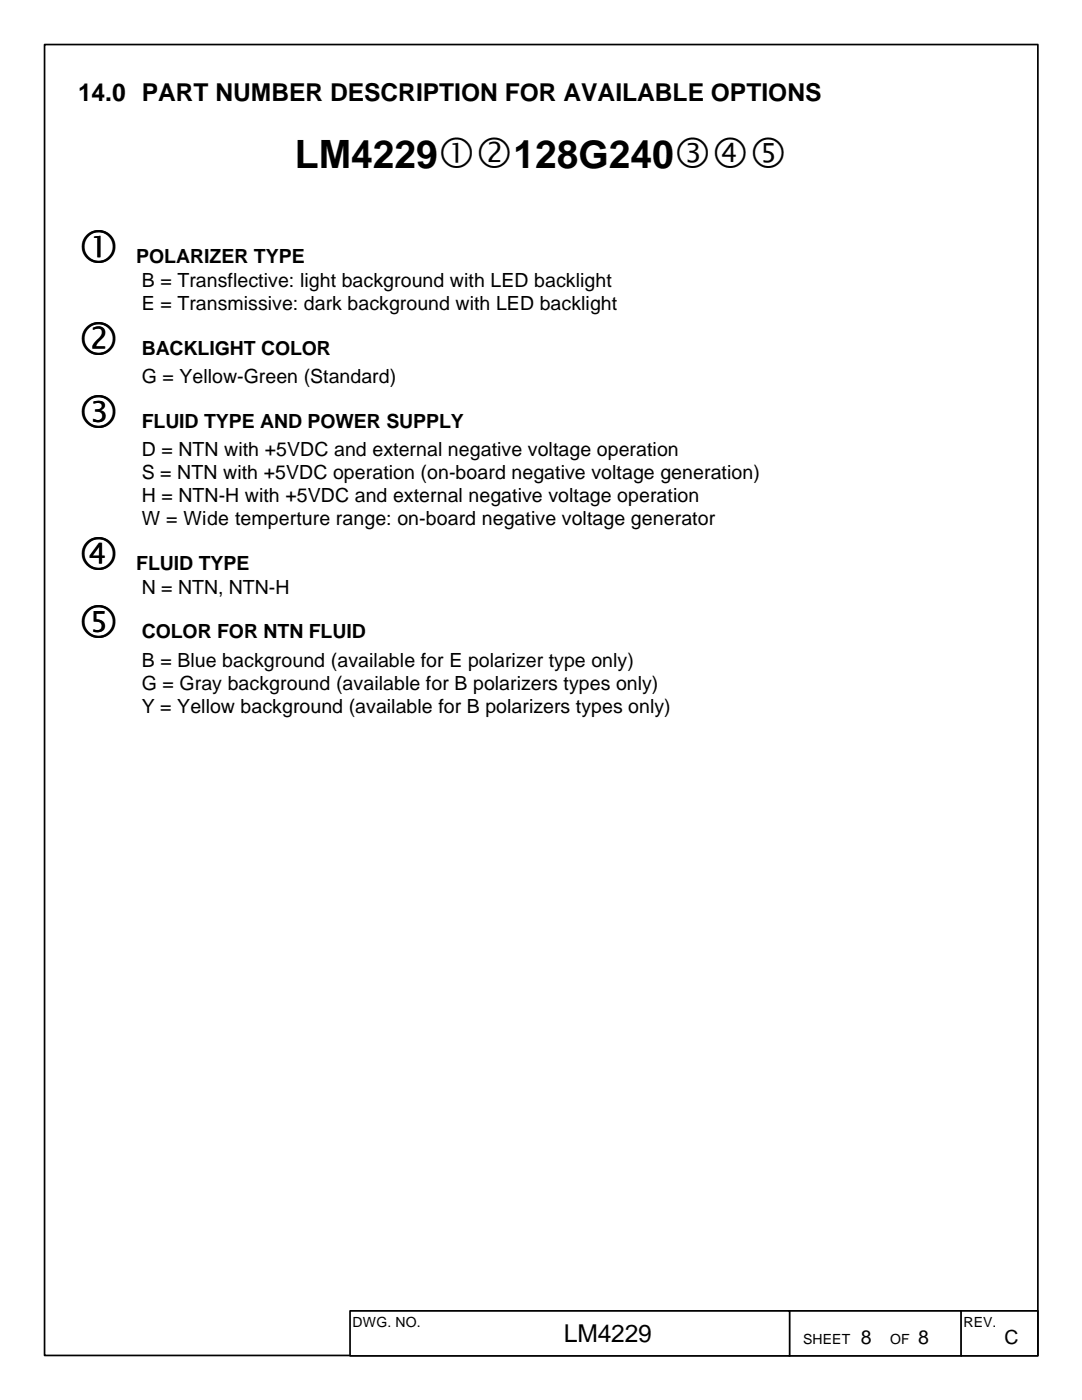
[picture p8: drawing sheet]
<svg xmlns="http://www.w3.org/2000/svg" width="216mm" height="279mm" viewBox="0 0 216 279" stroke-linecap="round" stroke-linejoin="round" font-family="sans-serif">
<defs><g id="words">
<g font-size="9.1">
<text x="15.7" y="52.6">Å</text>
<text x="15.7" y="70.8">Ç</text>
<text x="15.7" y="85.4">É</text>
<text x="15.7" y="113.8">Ñ</text>
<text x="15.7" y="127.4">Ö</text>
</g>
<text font-size="7.8" x="58.8" y="33.5">LM4229ÅÇ128G240ÉÑÖ</text>
<g font-size="4.9">
<text x="15.6" y="20.2">14.0 PART NUMBER DESCRIPTION FOR AVAILABLE OPTIONS</text>
<text x="112.5" y="267.9">LM4229</text>
</g>
<g font-size="3.9">
<text x="27.2" y="52.6">POLARIZER TYPE</text>
<text x="28.3" y="57.2">B = Transflective: light background with LED backlight</text>
<text x="28.3" y="61.8">E = Transmissive: dark background with LED backlight</text>
<text x="28.3" y="70.8">BACKLIGHT COLOR</text>
<text x="28.3" y="76.5">G = Yellow-Green (Standard)</text>
<text x="28.3" y="85.4">FLUID TYPE AND POWER SUPPLY</text>
<text x="28.3" y="91.1">D = NTN with +5VDC and external negative voltage operation</text>
<text x="28.3" y="95.7">S = NTN with +5VDC operation (on-board negative voltage generation)</text>
<text x="28.3" y="100.2">H = NTN-H with +5VDC and external negative voltage operation</text>
<text x="28.3" y="104.8">W = Wide temperture range: on-board negative voltage generator</text>
<text x="27.2" y="113.8">FLUID TYPE</text>
<text x="28.3" y="118.4">N = NTN, NTN-H</text>
<text x="28.3" y="127.4">COLOR FOR NTN FLUID</text>
<text x="28.3" y="133.1">B = Blue background (available for E polarizer type only)</text>
<text x="28.3" y="137.7">G = Gray background (available for B polarizers types only)</text>
<text x="28.3" y="142.2">Y = Yellow background (available for B polarizers types only)</text>
<text x="171.8" y="268.2">8</text>
<text x="183.2" y="268.2">8</text>
<text x="200.4" y="268.3">C</text>
</g>
<g font-size="2.8">
<text x="70.4" y="264.8">DWG. NO.</text>
<text x="160.3" y="268.1">SHEET</text>
<text x="177.6" y="268.1">OF</text>
<text x="192.3" y="264.8">REV.</text>
</g>
</g></defs>
<path d="M8.9 8.9h198.2v261.6h-198.2z" fill="#fff" stroke="#000" stroke-width=".34"/>
<path d="M69.8 261.6h122" fill="none" stroke="#000" stroke-width=".34"/>
<g fill="#fff" stroke="#000" stroke-width=".34">
<path d="M86.4 262.9h58.5v6.4h-58.5z"/>
<path d="M157.5 261.6h34.4v9h-34.4z"/>
<path d="M69.8 261.6h87.8v9h-87.8z"/>
</g>
<path d="M86.4 262.9h69.8v6.3h-69.8z" fill="#fff"/>
<path d="M191.8 261.6h15.2" fill="none" stroke="#000" stroke-width=".34"/>
<path d="M191.8 261.6h15.3v9h-15.3z" fill="#fff" stroke="#000" stroke-width=".34"/>
<g fill="#fff">
<path d="M198.6 264.2h6.4v5.7h-6.4z"/>
<path d="M15.2 15.2h185.5v240.1h-185.5z"/>
<path d="M182.9 264.2h5.1v5h-5.1z"/>
<path d="M171.4 264.2h5.1v5h-5.1z"/>
</g>
<use href="#words"/>
</svg>
